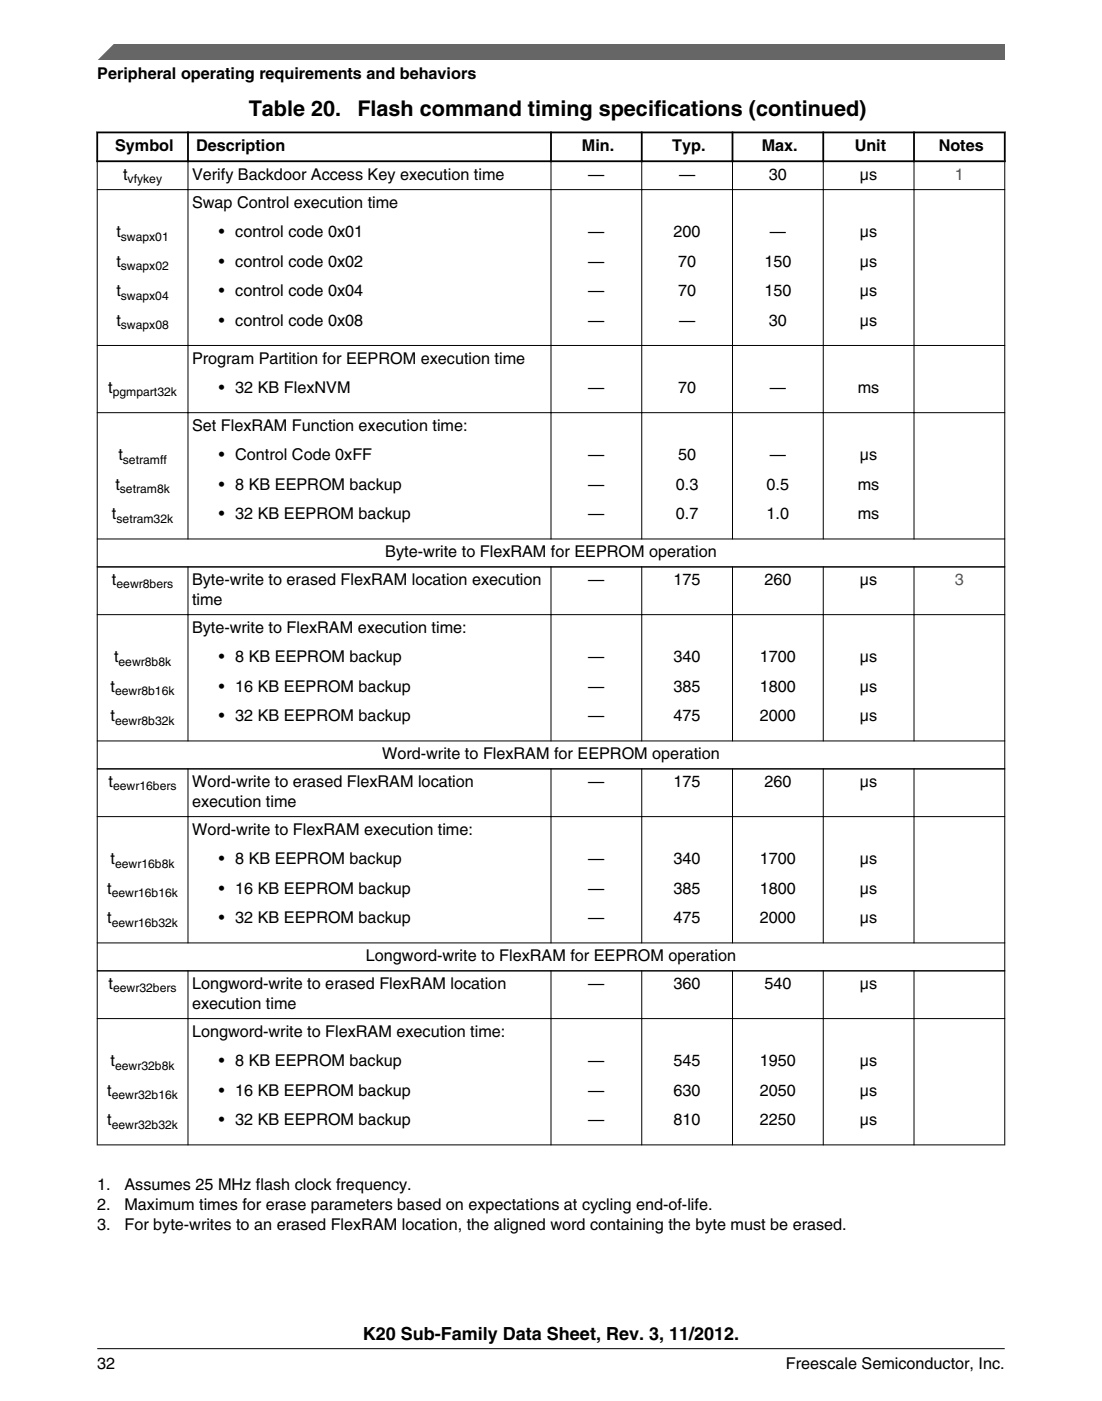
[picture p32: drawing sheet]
<svg xmlns="http://www.w3.org/2000/svg" width="216mm" height="274mm" viewBox="0 0 216 274" stroke-linecap="round" stroke-linejoin="round" font-family="sans-serif">
<defs><g id="words">
<g font-size="4.2">
<text x="48.7" y="22.6">Table 20.</text>
<text x="70" y="22.6">Flash command timing specifications (continued)</text>
</g>
<text font-size="3.5" x="71.1" y="262.3">K20 Sub-Family Data Sheet, Rev. 3, 11/2012.</text>
<g font-size="3.2">
<text x="19.1" y="15.5">Peripheral operating requirements and behaviors</text>
<text x="22.6" y="29.6">Symbol</text>
<text x="38.4" y="29.6">Description</text>
<text x="114" y="29.6">Min.</text>
<text x="131.7" y="29.6">Typ.</text>
<text x="149.2" y="29.6">Max.</text>
<text x="167.4" y="29.6">Unit</text>
<text x="183.9" y="29.6">Notes</text>
<text x="24.1" y="35.2">t</text>
<text x="37.6" y="35.2">Verify Backdoor Access Key execution time</text>
<text x="115.3" y="35.2">—</text>
<text x="133" y="35.2">—</text>
<text x="150.6" y="35.2">30</text>
<text x="168.5" y="35.2">μs</text>
<text x="37.6" y="40.7">Swap Control execution time</text>
<text x="22.8" y="46.5">t</text>
<text x="42.9" y="46.5">• control code 0x01</text>
<text x="115.3" y="46.5">—</text>
<text x="132" y="46.5">200</text>
<text x="150.8" y="46.5">—</text>
<text x="168.5" y="46.5">μs</text>
<text x="22.8" y="52.3">t</text>
<text x="42.9" y="52.3">• control code 0x02</text>
<text x="115.3" y="52.3">—</text>
<text x="132.9" y="52.3">70</text>
<text x="149.8" y="52.3">150</text>
<text x="168.5" y="52.3">μs</text>
<text x="22.8" y="58">t</text>
<text x="42.9" y="58">• control code 0x04</text>
<text x="115.3" y="58">—</text>
<text x="132.9" y="58">70</text>
<text x="149.8" y="58">150</text>
<text x="168.5" y="58">μs</text>
<text x="22.8" y="63.8">t</text>
<text x="42.9" y="63.8">• control code 0x08</text>
<text x="115.3" y="63.8">—</text>
<text x="133" y="63.8">—</text>
<text x="150.6" y="63.8">30</text>
<text x="168.5" y="63.8">μs</text>
<text x="37.6" y="71.2">Program Partition for EEPROM execution time</text>
<text x="21.2" y="77">t</text>
<text x="42.9" y="77">• 32 KB FlexNVM</text>
<text x="115.3" y="77">—</text>
<text x="132.9" y="77">70</text>
<text x="150.8" y="77">—</text>
<text x="168.1" y="77">ms</text>
<text x="37.6" y="84.4">Set FlexRAM Function execution time:</text>
<text x="22.6" y="95.9">t</text>
<text x="23.2" y="90.1">t</text>
<text x="42.9" y="90.1">• Control Code 0xFF</text>
<text x="42.9" y="95.9">• 8 KB EEPROM backup</text>
<text x="115.3" y="90.1">—</text>
<text x="115.3" y="95.9">—</text>
<text x="132.4" y="95.9">0.3</text>
<text x="132.9" y="90.1">50</text>
<text x="150.2" y="95.9">0.5</text>
<text x="150.8" y="90.1">—</text>
<text x="168.1" y="95.9">ms</text>
<text x="168.5" y="90.1">μs</text>
<text x="21.9" y="101.7">t</text>
<text x="42.9" y="101.7">• 32 KB EEPROM backup</text>
<text x="115.3" y="101.7">—</text>
<text x="132.4" y="101.7">0.7</text>
<text x="150.2" y="101.7">1.0</text>
<text x="168.1" y="101.7">ms</text>
<text x="75.5" y="109.1">Byte-write to FlexRAM for EEPROM operation</text>
<text x="21.9" y="114.6">t</text>
<text x="37.6" y="114.6">Byte-write to erased FlexRAM location execution</text>
<text x="37.6" y="118.4">time</text>
<text x="115.3" y="114.6">—</text>
<text x="132" y="114.6">175</text>
<text x="149.8" y="114.6">260</text>
<text x="168.5" y="114.6">μs</text>
<text x="37.6" y="123.9">Byte-write to FlexRAM execution time:</text>
<text x="22.3" y="129.7">t</text>
<text x="42.9" y="129.7">• 8 KB EEPROM backup</text>
<text x="115.3" y="129.7">—</text>
<text x="132" y="129.7">340</text>
<text x="148.9" y="129.7">1700</text>
<text x="168.5" y="129.7">μs</text>
<text x="21.7" y="135.5">t</text>
<text x="42.9" y="135.5">• 16 KB EEPROM backup</text>
<text x="115.3" y="135.5">—</text>
<text x="132" y="135.5">385</text>
<text x="148.9" y="135.5">1800</text>
<text x="168.5" y="135.5">μs</text>
<text x="21.7" y="141.3">t</text>
<text x="42.9" y="141.3">• 32 KB EEPROM backup</text>
<text x="115.3" y="141.3">—</text>
<text x="132" y="141.3">475</text>
<text x="148.9" y="141.3">2000</text>
<text x="168.5" y="141.3">μs</text>
<text x="74.9" y="148.6">Word-write to FlexRAM for EEPROM operation</text>
<text x="21.3" y="154.1">t</text>
<text x="37.6" y="154.1">Word-write to erased FlexRAM location</text>
<text x="115.3" y="154.1">—</text>
<text x="132" y="154.1">175</text>
<text x="149.8" y="154.1">260</text>
<text x="168.5" y="154.1">μs</text>
<text x="37.6" y="158">execution time</text>
<text x="37.6" y="163.5">Word-write to FlexRAM execution time:</text>
<text x="21.7" y="169.2">t</text>
<text x="42.9" y="169.2">• 8 KB EEPROM backup</text>
<text x="115.3" y="169.2">—</text>
<text x="132" y="169.2">340</text>
<text x="148.9" y="169.2">1700</text>
<text x="168.5" y="169.2">μs</text>
<text x="21" y="175">t</text>
<text x="42.9" y="175">• 16 KB EEPROM backup</text>
<text x="115.3" y="175">—</text>
<text x="132" y="175">385</text>
<text x="148.9" y="175">1800</text>
<text x="168.5" y="175">μs</text>
<text x="21" y="180.8">t</text>
<text x="42.9" y="180.8">• 32 KB EEPROM backup</text>
<text x="115.3" y="180.8">—</text>
<text x="132" y="180.8">475</text>
<text x="148.9" y="180.8">2000</text>
<text x="168.5" y="180.8">μs</text>
<text x="71.7" y="188.2">Longword-write to FlexRAM for EEPROM operation</text>
<text x="21.3" y="193.7">t</text>
<text x="37.6" y="193.7">Longword-write to erased FlexRAM location</text>
<text x="37.6" y="197.5">execution time</text>
<text x="115.3" y="193.7">—</text>
<text x="132" y="193.7">360</text>
<text x="149.8" y="193.7">540</text>
<text x="168.5" y="193.7">μs</text>
<text x="37.6" y="203">Longword-write to FlexRAM execution time:</text>
<text x="21.7" y="208.8">t</text>
<text x="42.9" y="208.8">• 8 KB EEPROM backup</text>
<text x="115.3" y="208.8">—</text>
<text x="132" y="208.8">545</text>
<text x="148.9" y="208.8">1950</text>
<text x="168.5" y="208.8">μs</text>
<text x="21" y="214.6">t</text>
<text x="42.9" y="214.6">• 16 KB EEPROM backup</text>
<text x="115.3" y="214.6">—</text>
<text x="132" y="214.6">630</text>
<text x="148.9" y="214.6">2050</text>
<text x="168.5" y="214.6">μs</text>
<text x="21" y="220.4">t</text>
<text x="42.9" y="220.4">• 32 KB EEPROM backup</text>
<text x="115.3" y="220.4">—</text>
<text x="132" y="220.4">810</text>
<text x="148.9" y="220.4">2250</text>
<text x="168.5" y="220.4">μs</text>
<text x="19" y="233">1.</text>
<text x="24.4" y="233">Assumes 25 MHz flash clock frequency.</text>
<text x="19.1" y="236.9">2.</text>
<text x="24.4" y="236.9">Maximum times for erase parameters based on expectations at cycling end-of-life.</text>
<text x="19.1" y="240.8">3.</text>
<text x="24.4" y="240.8">For byte-writes to an erased FlexRAM location, the aligned word containing the byte must be erased.</text>
<text x="19.1" y="268">32</text>
<text x="154" y="268">Freescale Semiconductor, Inc.</text>
</g>
<g font-size="3.2" fill="#00f">
<text x="187.1" y="35.2">1</text>
<text x="187.1" y="114.6">3</text>
</g>
<g font-size="2.4">
<text x="25" y="35.9">vfykey</text>
<text x="23.7" y="47.1">swapx01</text>
<text x="23.7" y="52.9">swapx02</text>
<text x="23.7" y="58.7">swapx04</text>
<text x="23.7" y="64.5">swapx08</text>
<text x="22.1" y="77.6">pgmpart32k</text>
<text x="24.1" y="90.8">setramff</text>
<text x="23.5" y="96.6">setram8k</text>
<text x="22.8" y="102.4">setram32k</text>
<text x="22.8" y="115.2">eewr8bers</text>
<text x="23.2" y="130.3">eewr8b8k</text>
<text x="22.6" y="136.1">eewr8b16k</text>
<text x="22.6" y="141.9">eewr8b32k</text>
<text x="22.2" y="154.7">eewr16bers</text>
<text x="22.6" y="169.9">eewr16b8k</text>
<text x="21.9" y="175.7">eewr16b16k</text>
<text x="21.9" y="181.4">eewr16b32k</text>
<text x="22.2" y="194.3">eewr32bers</text>
<text x="22.6" y="209.4">eewr32b8k</text>
<text x="21.9" y="215.2">eewr32b16k</text>
<text x="21.9" y="221">eewr32b32k</text>
</g>
</g></defs>
<path d="M18.9 25.9h178.1M18.9 31.6h178.1M19 25.8v5.9M36.8 25.8v5.9M107.9 25.8v5.9M125.7 25.8v5.9M143.5 25.8v5.9M161.3 25.8v5.9M179.1 25.8v5.9M196.8 25.8v5.9" fill="none" stroke="#000" stroke-width=".35"/>
<g fill="none" stroke="#000" stroke-width=".2">
<path d="M19 37.1h177.9M19 31.7v192.6M36.8 31.4v74.2M107.9 31.4v74.2M125.7 31.4v74.2M143.5 31.4v74.2M161.3 31.4v74.2M179.1 31.4v74.2M196.8 31.7v192.6M19 67.6h177.9M19 80.8h177.9M19 105.5h177.9"/>
<path d="M19 111h177.9M36.8 110.9v34.3M107.9 110.9v34.3M125.7 110.9v34.3M143.5 110.9v34.3M161.3 110.9v34.3M179.1 110.9v34.3M19 120.4h177.9M19 145.1h177.9M19 150.5h177.9M19 159.9h177.9M36.8 150.5v34.2"/>
<path d="M107.9 150.5v34.2M125.7 150.5v34.2M143.5 150.5v34.2M161.3 150.5v34.2M179.1 150.5v34.2M19 184.6h177.9M19 190.1h177.9M19 199.4h177.9M36.8 190v34.3M107.9 190v34.3M125.7 190v34.3M143.5 190v34.3"/>
<path d="M161.3 190v34.3M179.1 190v34.3M19 224.2h177.9"/>
</g>
<path d="M19 11.7l5.7-3.1 172.2 .1v3z" fill="#666"/>
<path d="M22.5 8.6l-3.1 3.1" fill="none" stroke="#666" stroke-width=".28"/>
<path d="M19 264.1h177.8" fill="none" stroke="#000" stroke-width=".2"/>
<use href="#words"/>
</svg>
